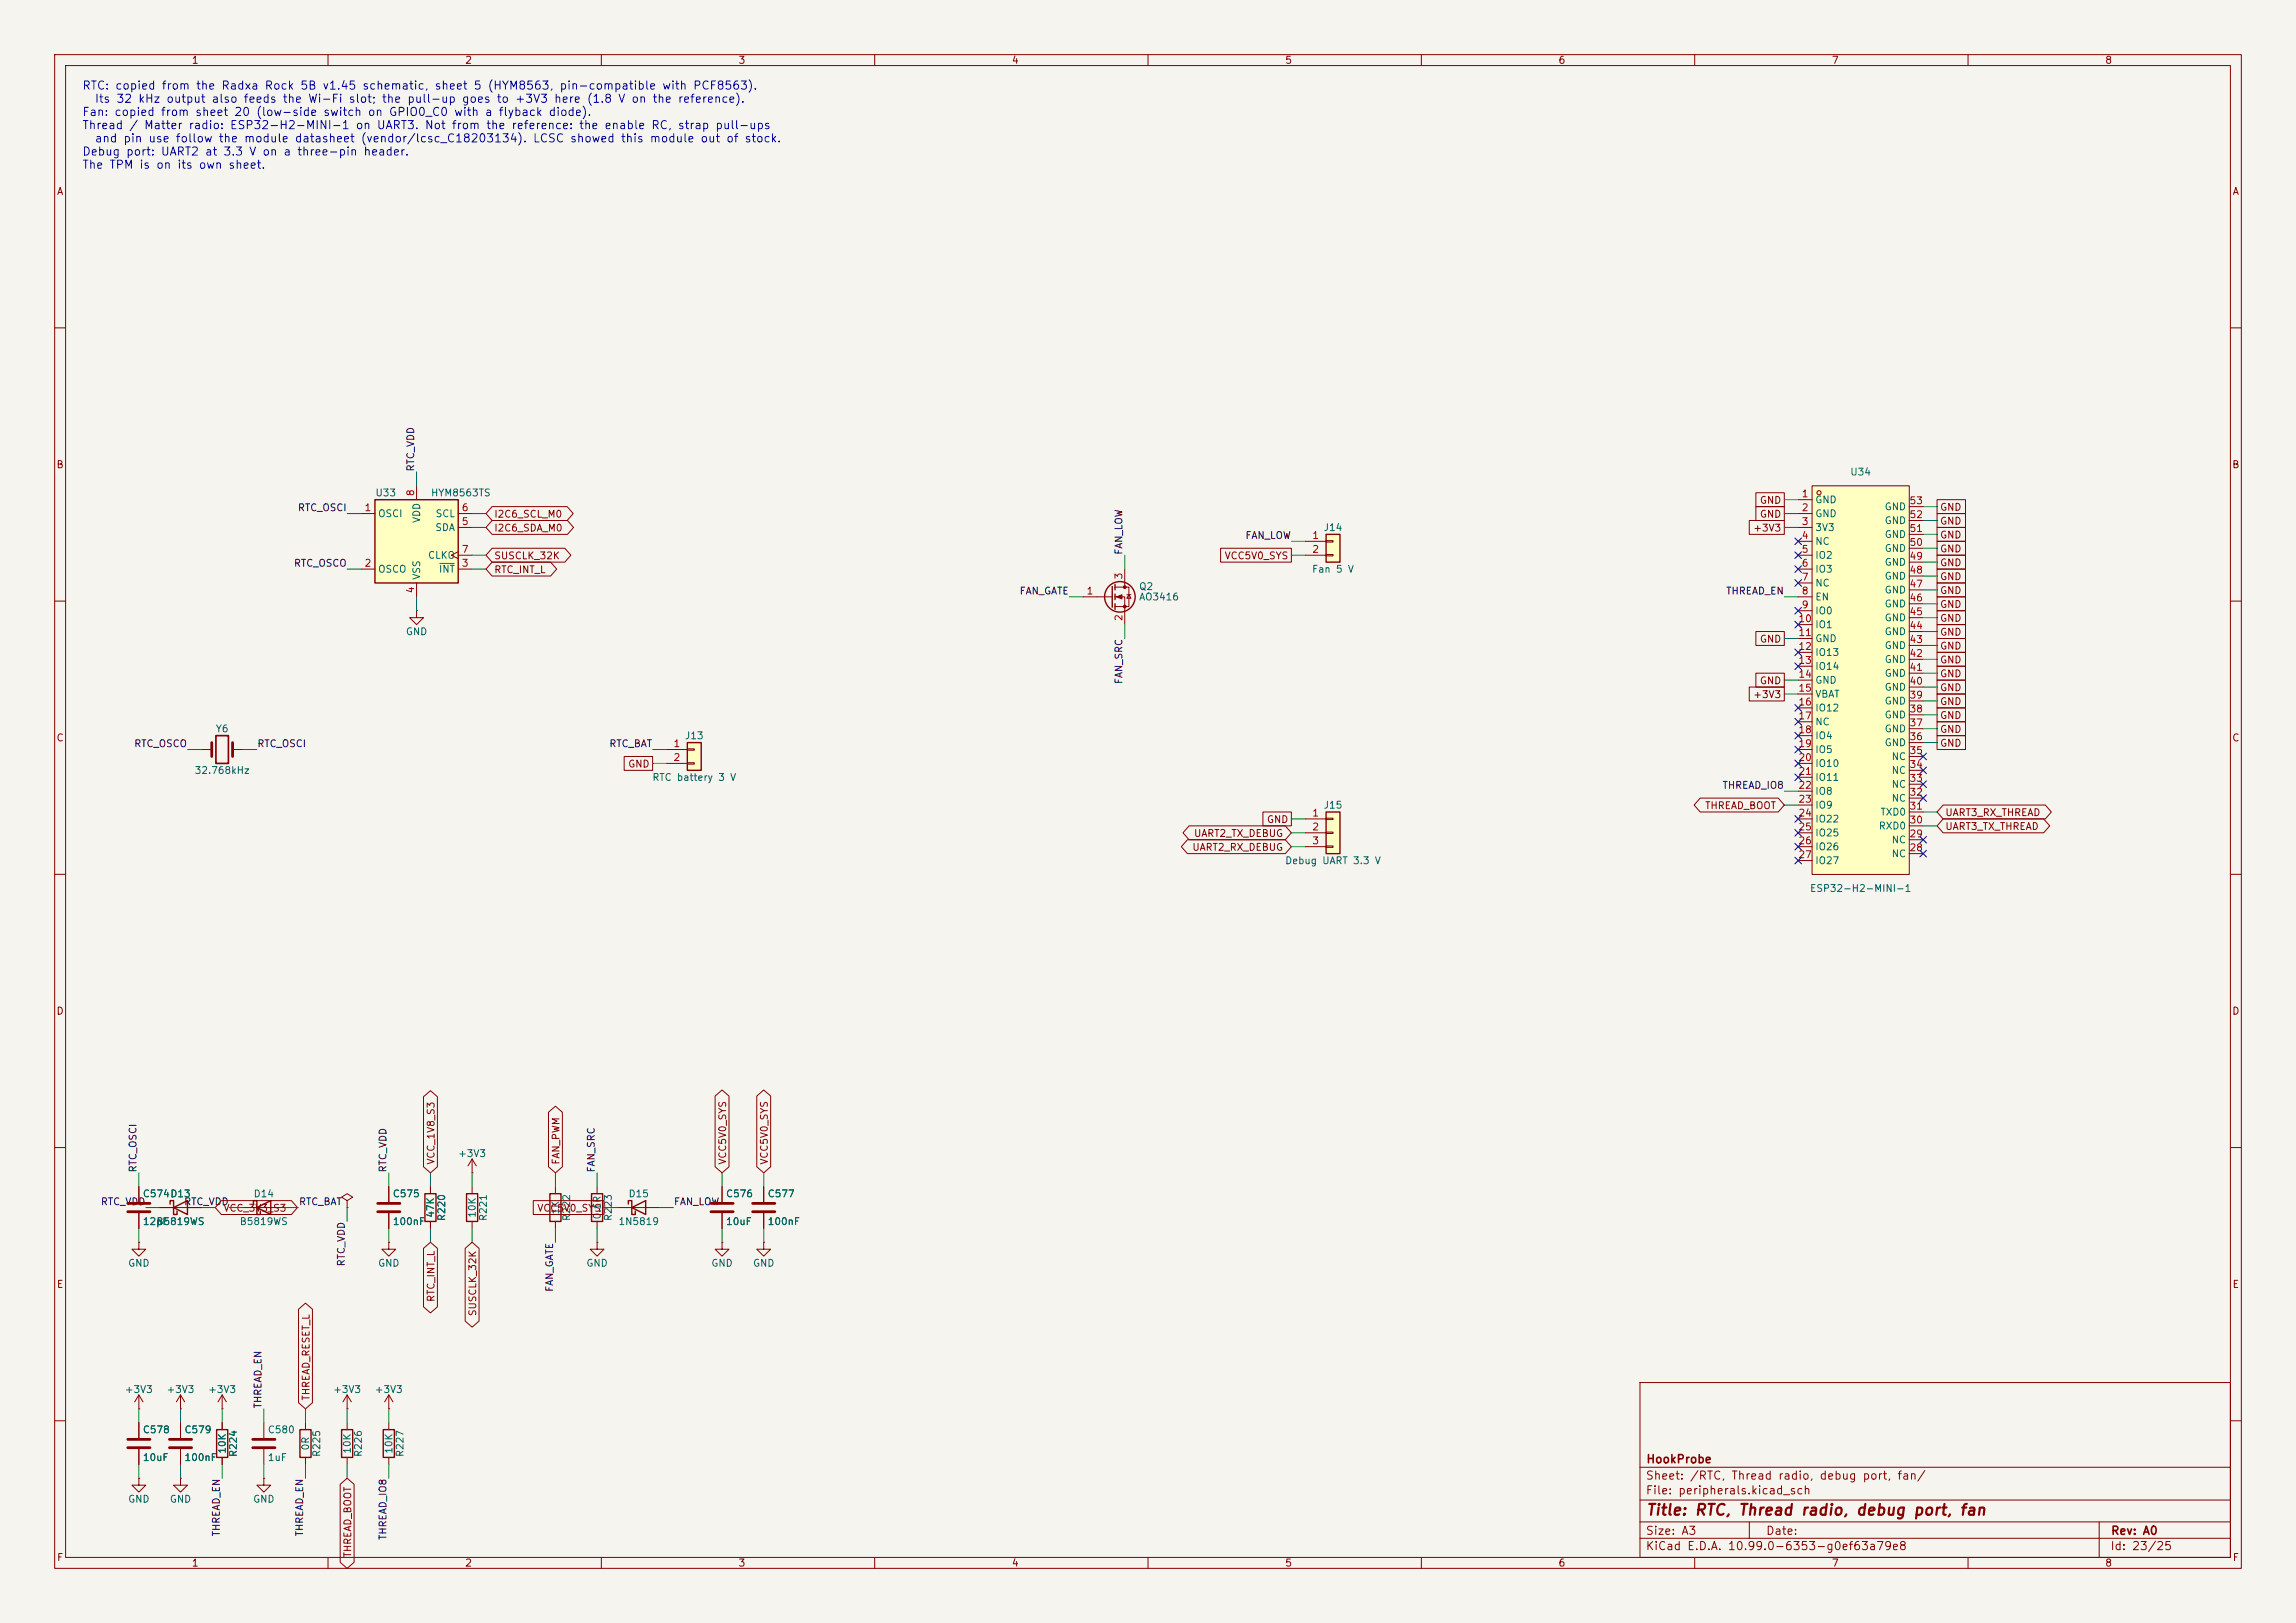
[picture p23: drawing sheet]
<svg xmlns="http://www.w3.org/2000/svg" width="420mm" height="297mm" viewBox="0 0 420 297" stroke-linecap="round" stroke-linejoin="round" font-family="sans-serif">
<defs><g id="words">
<text font-size="2" fill="#840000" x="301" y="277.8">Title: RTC, Thread radio, debug port, fan</text>
<g font-size="1.5" fill="#0000c2">
<text x="15" y="16.8">RTC: copied from the Radxa Rock 5B v1.45 schematic, sheet 5 (HYM8563, pin-compatible with PCF8563).</text>
<text x="15" y="21.6">Fan: copied from sheet 20 (low-side switch on GPIO0_C0 with a flyback diode).</text>
<text x="17.2" y="19.2">Its 32 kHz output also feeds the Wi-Fi slot; the pull-up goes to +3V3 here (1.8 V on the reference).</text>
<text x="15" y="24">Thread / Matter radio: ESP32-H2-MINI-1 on UART3. Not from the reference: the enable RC, strap pull-ups</text>
<text x="15" y="28.8">Debug port: UART2 at 3.3 V on a three-pin header.</text>
<text x="17.2" y="26.4">and pin use follow the module datasheet (vendor/lcsc_C18203134). LCSC showed this module out of stock.</text>
<text x="15" y="31.3">The TPM is on its own sheet.</text>
</g>
<g font-size="1.5" fill="#840000">
<text x="301" y="268.1">HookProbe</text>
<text x="300.9" y="273.8">File: peripherals.kicad_sch</text>
<text x="300.9" y="271.1">Sheet: /RTC, Thread radio, debug port, fan/</text>
<text x="300.9" y="281.2">Size: A3</text>
<text x="322.9" y="281.2">Date:</text>
<text x="386" y="281.2">Rev: A0</text>
<text x="300.9" y="284">KiCad E.D.A. 10.99.0-6353-g0ef63a79e8</text>
<text x="385.9" y="284">Id: 23/25</text>
</g>
<g font-size="1.3" fill="#840000">
<text x="35" y="12">1</text>
<text x="85" y="12">2</text>
<text x="135" y="12">3</text>
<text x="185" y="12">4</text>
<text x="235" y="12">5</text>
<text x="285" y="12">6</text>
<text x="335" y="12">7</text>
<text x="385" y="12">8</text>
<text x="10.3" y="36">A</text>
<text x="408.3" y="36">A</text>
<text x="10.2" y="86">B</text>
<text x="408.2" y="86">B</text>
<text x="90.3" y="95">I2C6_SCL_M0</text>
<text x="321.8" y="95">GND</text>
<text x="321.8" y="92.5">GND</text>
<text x="354.8" y="93.8">GND</text>
<text x="90.3" y="97.6">I2C6_SDA_M0</text>
<text x="320.6" y="97.6">+3V3</text>
<text x="354.8" y="96.3">GND</text>
<text x="354.8" y="98.8">GND</text>
<text x="354.8" y="101.4">GND</text>
<text x="90.3" y="105.2">RTC_INT_L</text>
<text x="90.3" y="102.7">SUSCLK_32K</text>
<text x="223.9" y="102.7">VCC5V0_SYS</text>
<text x="354.8" y="103.9">GND</text>
<text x="354.8" y="106.5">GND</text>
<text x="354.8" y="111.5">GND</text>
<text x="354.8" y="109">GND</text>
<text x="321.8" y="117.9">GND</text>
<text x="354.8" y="119.2">GND</text>
<text x="354.8" y="116.6">GND</text>
<text x="354.8" y="114.1">GND</text>
<text x="321.8" y="125.5">GND</text>
<text x="354.8" y="121.7">GND</text>
<text x="354.8" y="124.2">GND</text>
<text x="320.6" y="128.1">+3V3</text>
<text x="354.8" y="129.3">GND</text>
<text x="354.8" y="131.9">GND</text>
<text x="354.8" y="126.8">GND</text>
<text x="10.2" y="136">C</text>
<text x="354.8" y="134.4">GND</text>
<text x="354.8" y="136.9">GND</text>
<text x="408.2" y="136">C</text>
<text x="114.8" y="140.8">GND</text>
<text x="311.8" y="148.4">THREAD_BOOT</text>
<text x="355.7" y="149.6">UART3_RX_THREAD</text>
<text x="218" y="156">UART2_RX_DEBUG</text>
<text x="218.3" y="153.5">UART2_TX_DEBUG</text>
<text x="231.6" y="150.9">GND</text>
<text x="355.7" y="152.2">UART3_TX_THREAD</text>
<text x="10.2" y="186">D</text>
<text x="408.2" y="186">D</text>
<text x="79.8" y="213.2" transform="rotate(-90 79.8 213.2)">VCC_1V8_S3</text>
<text x="102.7" y="213.2" transform="rotate(-90 102.7 213.2)">FAN_PWM</text>
<text x="133.1" y="213.2" transform="rotate(-90 133.1 213.2)">VCC5V0_SYS</text>
<text x="140.8" y="213.2" transform="rotate(-90 140.8 213.2)">VCC5V0_SYS</text>
<text x="40.8" y="222">VCC_3V3_S3</text>
<text x="98.2" y="222">VCC5V0_SYS</text>
<text x="10.3" y="236">E</text>
<text x="79.8" y="238.4" transform="rotate(-90 79.8 238.4)">RTC_INT_L</text>
<text x="408.3" y="236">E</text>
<text x="87.4" y="241" transform="rotate(-90 87.4 241)">SUSCLK_32K</text>
<text x="56.9" y="256.4" transform="rotate(-90 56.9 256.4)">THREAD_RESET_L</text>
<text x="10.3" y="286">F</text>
<text x="35" y="287">1</text>
<text x="64.6" y="285.1" transform="rotate(-90 64.6 285.1)">THREAD_BOOT</text>
<text x="85" y="287">2</text>
<text x="135" y="287">3</text>
<text x="185" y="287">4</text>
<text x="235" y="287">5</text>
<text x="285" y="287">6</text>
<text x="335" y="287">7</text>
<text x="385" y="287">8</text>
<text x="408.3" y="286">F</text>
</g>
<g font-size="1.3" fill="#0f0f0f">
<text x="76.1" y="86.4" transform="rotate(-90 76.1 86.4)">RTC_VDD</text>
<text x="54.4" y="93.9">RTC_OSCI</text>
<text x="205.6" y="101.6" transform="rotate(-90 205.6 101.6)">FAN_LOW</text>
<text x="227.7" y="98.9">FAN_LOW</text>
<text x="53.7" y="104">RTC_OSCO</text>
<text x="186.4" y="109.1">FAN_GATE</text>
<text x="315.6" y="109.1">THREAD_EN</text>
<text x="205.6" y="125.3" transform="rotate(-90 205.6 125.3)">FAN_SRC</text>
<text x="24.4" y="137">RTC_OSCO</text>
<text x="47" y="137">RTC_OSCI</text>
<text x="111.4" y="137">RTC_BAT</text>
<text x="315" y="144.7">THREAD_IO8</text>
<text x="25.3" y="214.7" transform="rotate(-90 25.3 214.7)">RTC_OSCI</text>
<text x="71" y="214.7" transform="rotate(-90 71 214.7)">RTC_VDD</text>
<text x="109.1" y="214.7" transform="rotate(-90 109.1 214.7)">FAN_SRC</text>
<text x="18.3" y="220.9">RTC_VDD</text>
<text x="33.6" y="220.9">RTC_VDD</text>
<text x="54.6" y="220.9">RTC_BAT</text>
<text x="123.2" y="220.9">FAN_LOW</text>
<text x="63.4" y="231.9" transform="rotate(-90 63.4 231.9)">RTC_VDD</text>
<text x="101.5" y="236.5" transform="rotate(-90 101.5 236.5)">FAN_GATE</text>
<text x="48.1" y="257.8" transform="rotate(-90 48.1 257.8)">THREAD_EN</text>
<text x="40.5" y="281.3" transform="rotate(-90 40.5 281.3)">THREAD_EN</text>
<text x="55.8" y="281.3" transform="rotate(-90 55.8 281.3)">THREAD_EN</text>
<text x="71" y="281.9" transform="rotate(-90 71 281.9)">THREAD_IO8</text>
</g>
<g font-size="1.3" fill="#006464">
<text x="338.4" y="87.3">U34</text>
<text x="68.6" y="91.1">U33</text>
<text x="69.1" y="94.9">OSCI</text>
<text x="77.2" y="95.8" transform="rotate(-90 77.2 95.8)">VDD</text>
<text x="78.7" y="91.1">HYM8563TS</text>
<text x="79.6" y="94.9">SCL</text>
<text x="332" y="92.4">GND</text>
<text x="332" y="94.9">GND</text>
<text x="344.6" y="93.7">GND</text>
<text x="79.5" y="97.5">SDA</text>
<text x="242" y="97.5">J14</text>
<text x="332" y="97.5">3V3</text>
<text x="332" y="100">NC</text>
<text x="344.6" y="101.3">GND</text>
<text x="344.6" y="98.8">GND</text>
<text x="344.6" y="96.2">GND</text>
<text x="69.1" y="105.1">OSCO</text>
<text x="77.2" y="106.2" transform="rotate(-90 77.2 106.2)">VSS</text>
<text x="78.2" y="102.6">CLKO</text>
<text x="80.2" y="105.1">INT</text>
<text x="239.9" y="105.1">Fan 5 V</text>
<text x="332" y="102.6">IO2</text>
<text x="332" y="105.1">IO3</text>
<text x="332" y="107.6">NC</text>
<text x="344.6" y="106.4">GND</text>
<text x="344.6" y="103.8">GND</text>
<text x="208.3" y="108.3">Q2</text>
<text x="208.3" y="110.2">AO3416</text>
<text x="332" y="110.2">EN</text>
<text x="332" y="112.7">IO0</text>
<text x="344.6" y="114">GND</text>
<text x="344.6" y="111.5">GND</text>
<text x="344.6" y="108.9">GND</text>
<text x="74.1" y="116.5">GND</text>
<text x="332" y="115.3">IO1</text>
<text x="332" y="117.8">GND</text>
<text x="344.6" y="119.1">GND</text>
<text x="344.6" y="116.5">GND</text>
<text x="332" y="120.3">IO13</text>
<text x="332" y="122.9">IO14</text>
<text x="332" y="125.4">GND</text>
<text x="344.6" y="124.2">GND</text>
<text x="344.6" y="121.6">GND</text>
<text x="332" y="128">VBAT</text>
<text x="332" y="130.5">IO12</text>
<text x="344.6" y="131.8">GND</text>
<text x="344.6" y="129.2">GND</text>
<text x="344.6" y="126.7">GND</text>
<text x="39.4" y="134.3">Y6</text>
<text x="125.2" y="135.6">J13</text>
<text x="332" y="133">NC</text>
<text x="332" y="135.6">IO4</text>
<text x="344.6" y="136.9">GND</text>
<text x="344.6" y="134.3">GND</text>
<text x="35.5" y="141.9">32.768kHz</text>
<text x="119.2" y="143.2">RTC battery 3 V</text>
<text x="332" y="138.1">IO5</text>
<text x="332" y="140.7">IO10</text>
<text x="332" y="143.2">IO11</text>
<text x="345.9" y="141.9">NC</text>
<text x="345.9" y="139.4">NC</text>
<text x="242" y="148.3">J15</text>
<text x="332" y="145.7">IO8</text>
<text x="332" y="148.3">IO9</text>
<text x="343.9" y="149.6">TXD0</text>
<text x="345.9" y="147">NC</text>
<text x="345.9" y="144.5">NC</text>
<text x="332" y="150.8">IO22</text>
<text x="332" y="153.4">IO25</text>
<text x="332" y="155.9">IO26</text>
<text x="343.6" y="152.1">RXD0</text>
<text x="345.9" y="154.6">NC</text>
<text x="235" y="158.4">Debug UART 3.3 V</text>
<text x="332" y="158.4">IO27</text>
<text x="345.9" y="157.2">NC</text>
<text x="331" y="163.5">ESP32-H2-MINI-1</text>
<text x="83.7" y="212">+3V3</text>
<text x="26" y="219.4">C574D13</text>
<text x="46.3" y="219.4">D14</text>
<text x="71.7" y="219.4">C575</text>
<text x="114.9" y="219.4">D15</text>
<text x="132.7" y="219.4">C576</text>
<text x="140.3" y="219.4">C577</text>
<text x="26" y="224.5">12pF</text>
<text x="28.5" y="224.5">B5819WS</text>
<text x="43.7" y="224.5">B5819WS</text>
<text x="71.7" y="224.5">100nF</text>
<text x="79.7" y="223" transform="rotate(-90 79.7 223)">47K</text>
<text x="81.7" y="223.6" transform="rotate(-90 81.7 223.6)">R220</text>
<text x="87.3" y="223" transform="rotate(-90 87.3 223)">10K</text>
<text x="89.4" y="223.6" transform="rotate(-90 89.4 223.6)">R221</text>
<text x="102.6" y="222.3" transform="rotate(-90 102.6 222.3)">1K</text>
<text x="104.6" y="223.6" transform="rotate(-90 104.6 223.6)">R222</text>
<text x="110.2" y="223.3" transform="rotate(-90 110.2 223.3)">0.1R</text>
<text x="112.2" y="223.6" transform="rotate(-90 112.2 223.6)">R223</text>
<text x="113" y="224.5">1N5819</text>
<text x="132.7" y="224.5">10uF</text>
<text x="140.3" y="224.5">100nF</text>
<text x="23.3" y="232.1">GND</text>
<text x="69.1" y="232.1">GND</text>
<text x="107.2" y="232.1">GND</text>
<text x="130" y="232.1">GND</text>
<text x="137.6" y="232.1">GND</text>
<text x="22.7" y="255.2">+3V3</text>
<text x="30.4" y="255.2">+3V3</text>
<text x="38" y="255.2">+3V3</text>
<text x="60.8" y="255.2">+3V3</text>
<text x="68.5" y="255.2">+3V3</text>
<text x="26" y="262.6">C578</text>
<text x="33.6" y="262.6">C579</text>
<text x="48.9" y="262.6">C580</text>
<text x="26" y="267.7">10uF</text>
<text x="33.6" y="267.7">100nF</text>
<text x="41.6" y="266.1" transform="rotate(-90 41.6 266.1)">10K</text>
<text x="43.6" y="266.7" transform="rotate(-90 43.6 266.7)">R224</text>
<text x="48.9" y="267.7">1uF</text>
<text x="56.8" y="265.5" transform="rotate(-90 56.8 265.5)">0R</text>
<text x="58.9" y="266.7" transform="rotate(-90 58.9 266.7)">R225</text>
<text x="64.5" y="266.1" transform="rotate(-90 64.5 266.1)">10K</text>
<text x="66.5" y="266.7" transform="rotate(-90 66.5 266.7)">R226</text>
<text x="72.1" y="266.1" transform="rotate(-90 72.1 266.1)">10K</text>
<text x="74.1" y="266.7" transform="rotate(-90 74.1 266.7)">R227</text>
<text x="23.3" y="275.3">GND</text>
<text x="31" y="275.3">GND</text>
<text x="46.2" y="275.3">GND</text>
</g>
<g font-size="1.3" fill="#a90000">
<text x="66.6" y="93.8">1</text>
<text x="76.1" y="90.9" transform="rotate(-90 76.1 90.9)">8</text>
<text x="84.4" y="93.8">6</text>
<text x="329.5" y="91.3">1</text>
<text x="329.5" y="93.8">2</text>
<text x="349.2" y="95.1">52</text>
<text x="349.2" y="92.6">53</text>
<text x="84.4" y="96.4">5</text>
<text x="84.4" y="101.5">7</text>
<text x="239.9" y="98.9">1</text>
<text x="239.9" y="101.5">2</text>
<text x="329.5" y="96.4">3</text>
<text x="329.5" y="98.9">4</text>
<text x="329.5" y="101.5">5</text>
<text x="349.2" y="100.2">50</text>
<text x="349.2" y="97.7">51</text>
<text x="66.6" y="104">2</text>
<text x="84.4" y="104">3</text>
<text x="205.6" y="106.1" transform="rotate(-90 205.6 106.1)">3</text>
<text x="329.5" y="104">6</text>
<text x="329.5" y="106.5">7</text>
<text x="349.2" y="107.8">47</text>
<text x="349.2" y="105.3">48</text>
<text x="349.2" y="102.7">49</text>
<text x="76.1" y="108.7" transform="rotate(-90 76.1 108.7)">4</text>
<text x="198.7" y="109.1">1</text>
<text x="205.6" y="113.8" transform="rotate(-90 205.6 113.8)">2</text>
<text x="329.5" y="109.1">8</text>
<text x="329.5" y="111.6">9</text>
<text x="349.2" y="112.9">45</text>
<text x="349.2" y="110.4">46</text>
<text x="328.9" y="114.2">10</text>
<text x="328.9" y="116.7">11</text>
<text x="328.9" y="119.2">12</text>
<text x="349.2" y="118">43</text>
<text x="349.2" y="115.4">44</text>
<text x="328.9" y="121.8">13</text>
<text x="328.9" y="124.3">14</text>
<text x="349.2" y="125.6">40</text>
<text x="349.2" y="123.1">41</text>
<text x="349.2" y="120.5">42</text>
<text x="328.9" y="126.9">15</text>
<text x="328.9" y="129.4">16</text>
<text x="328.9" y="131.9">17</text>
<text x="349.2" y="130.7">38</text>
<text x="349.2" y="128.1">39</text>
<text x="123.1" y="137">1</text>
<text x="328.9" y="134.5">18</text>
<text x="328.9" y="137">19</text>
<text x="349.2" y="135.8">36</text>
<text x="349.2" y="133.2">37</text>
<text x="123.1" y="139.6">2</text>
<text x="328.9" y="139.6">20</text>
<text x="328.9" y="142.1">21</text>
<text x="349.2" y="143.4">33</text>
<text x="349.2" y="140.8">34</text>
<text x="349.2" y="138.3">35</text>
<text x="239.9" y="149.7">1</text>
<text x="328.9" y="144.6">22</text>
<text x="328.9" y="147.2">23</text>
<text x="328.9" y="149.7">24</text>
<text x="349.2" y="148.5">31</text>
<text x="349.2" y="145.9">32</text>
<text x="239.9" y="152.3">2</text>
<text x="239.9" y="154.8">3</text>
<text x="328.9" y="152.3">25</text>
<text x="328.9" y="154.8">26</text>
<text x="349.2" y="153.5">29</text>
<text x="349.2" y="151">30</text>
<text x="328.9" y="157.3">27</text>
<text x="349.2" y="156.1">28</text>
</g>
</g></defs>
<path d="M0 0h420v297h-420z" fill="#f5f4ef" stroke="#f5f4ef" stroke-width=".18"/>
<g fill="none" stroke="#840000" stroke-width=".18">
<path d="M10 10h400v277h-400zM12 12h396v273h-396zM60 10v2M110 10v2M160 10v2M210 10v2M260 10v2M310 10v2M360 10v2M10 60h2M408 60h2M10 110h2"/>
<path d="M408 110h2M10 160h2M408 160h2M10 210h2M109.2 217.2v1.2M408 210h2M109.2 223.5v1.3M300 253h108v32h-108zM10 260h2M48.3 270.5v1.3h1.2l-1.2 1.2-1.3-1.2h1.3M48.3 270.5h.1M48.3 260.3v2.8"/>
<path d="M48.3 265.2v2.8M300 278.5h108M300 274.5h108M300 268.5h108M320 278.5v3M384 278.5v6.5M408 260h2M60 285v2M110 285v2M160 285v2M210 285v2M260 285v2"/>
<path d="M300 281.5h108M310 285v2M360 285v2"/>
</g>
<path d="M46.2 263.4h4.1M46.2 264.9h4.1" fill="none" stroke="#840000" stroke-width=".51"/>
<path d="M108.2 218.4h2v5.1h-2z" fill="none" stroke="#840000" stroke-width=".25"/>
<path d="M331.5 88.9h17.7v71.1h-17.7z" fill="#ffffc2"/>
<g fill="none" stroke="#840000" stroke-width=".18">
<path d="M328.9 91.4h2.6M328.9 94h2.6M328.9 96.5h2.6M328.9 99.1h2.6M331.5 88.9h17.7v71.1h-17.7zM349.2 97.8h2.6M349.2 95.3h2.6M349.2 92.7h2.6M328.9 101.6h2.6M328.9 104.1h2.6M328.9 106.7h2.6M328.9 109.2h2.6"/>
<path d="M328.9 111.8h2.6M328.9 114.3h2.6M328.9 116.8h2.6M328.9 119.4h2.6M349.2 118.1h2.6M349.2 115.6h2.6M349.2 113h2.6M349.2 110.5h2.6M349.2 108h2.6M349.2 105.4h2.6M349.2 102.9h2.6M349.2 100.3h2.6"/>
<path d="M328.9 121.9h2.6M328.9 124.5h2.6M328.9 127h2.6M328.9 129.5h2.6M328.9 132.1h2.6M328.9 134.6h2.6M328.9 137.2h2.6M328.9 139.7h2.6M349.2 138.4h2.6M349.2 135.9h2.6M349.2 133.4h2.6M349.2 130.8h2.6"/>
<path d="M349.2 128.3h2.6M349.2 125.7h2.6M349.2 123.2h2.6M349.2 120.7h2.6M328.9 142.2h2.6M328.9 144.8h2.6M328.9 147.3h2.6M328.9 149.9h2.6M328.9 152.4h2.6M328.9 154.9h2.6M328.9 157.5h2.6M349.2 156.2h2.6"/>
<path d="M349.2 153.7h2.6M349.2 151.1h2.6M349.2 148.6h2.6M349.2 146.1h2.6M349.2 143.5h2.6M349.2 141h2.6"/>
<circle cx="332.7" cy="90.2" r=".38"/>
</g>
<path d="M242.6 148.6h2.5v7.6h-2.5z" fill="#ffffc2"/>
<path d="M242.6 148.6h2.5v7.6h-2.5z" fill="none" stroke="#840000" stroke-width=".25"/>
<path d="M238.8 149.9h3.8M238.8 152.4h3.8M238.8 154.9h3.8M242.6 149.7h1.2v.3h-1.2zM242.6 152.3h1.2v.2h-1.2zM242.6 154.8h1.2v.3h-1.2z" fill="none" stroke="#840000" stroke-width=".18"/>
<path d="M242.6 97.8h2.5v5.1h-2.5z" fill="#ffffc2"/>
<g fill="none" stroke="#840000" stroke-width=".25">
<path d="M242.6 97.8h2.5v5.1h-2.5zM203.5 107.3v3.8M204 106.9v1.1M204 108.7v1M204 110.5v1M100.6 218.4h2v5.1h-2zM31.1 220.3v-.6h.6v2.5h.7v-.6M31.7 221l2.6-1.3v2.5zM114.9 220.3v-.6h.7v2.5h.6v-.6M115.6 221l2.5-1.3v2.5zM39.6 261.6h2.1v5.1h-2.1zM54.9 261.6h2v5.1h-2z"/>
<path d="M62.5 261.6h2v5.1h-2zM70.1 261.6h2v5.1h-2z"/>
<circle cx="204.9" cy="109.2" r="2.79"/>
</g>
<g fill="none" stroke="#840000" stroke-width=".18">
<path d="M238.8 99.1h3.8M242.6 98.9h1.2v.3h-1.2zM198.1 109.2h5.4M204 107.4h2.5v3.6h-2.5M204 109.2h1.7v5.1M205.7 104.1v3.3M206.1 108.8h.8M206.5 108.8l.4 .7h-.8zM238.8 101.6h3.8M242.6 101.5h1.2v.2h-1.2zM25.4 217.2v2.8M71.1 217.2v2.8"/>
<path d="M86.4 214.6h.1M86.4 212.1l-.8 1.3M86.4 212.1l.7 1.3M86.4 212.1v2.5M101.6 217.2v1.2M132.1 217.2v2.8M139.7 217.2v2.8M25.4 222v2.8M29.2 221h7.6M71.1 227.3v1.3h1.3l-1.3 1.3-1.3-1.3h1.3M71.1 227.3h.1M71.1 222v2.8"/>
<path d="M101.6 223.5v1.3M109.2 227.3v1.3h1.3l-1.3 1.3-1.3-1.3h1.3M109.2 227.3h.1M113 221h7.6M132.1 227.3v1.3h1.2l-1.2 1.3-1.3-1.3h1.3M132.1 227.3h.1M132.1 222v2.8M139.7 227.3v1.3h1.3l-1.3 1.3-1.3-1.3h1.3M139.7 227.3h.1M139.7 222v2.8M71.1 257.8h.1M71.1 255.3v2.5"/>
<path d="M71.1 255.3l-.7 1.2M71.1 255.3l.8 1.2M25.4 270.5v1.3h1.3l-1.3 1.2-1.3-1.2h1.3M25.4 270.5h.1M25.4 260.3v2.8M25.4 265.2v2.8M33 270.5v1.3h1.3l-1.3 1.2-1.3-1.2h1.3M33 270.5h.1M33 260.3v2.8M33 265.2v2.8M40.6 260.3v1.3M40.6 266.7v1.3"/>
<path d="M55.9 260.3v1.3M55.9 266.7v1.3M63.5 260.3v1.3M63.5 266.7v1.3M71.1 260.3v1.3M71.1 266.7v1.3"/>
</g>
<g fill="#840000" stroke="#840000" stroke-width=".18">
<path d="M204.2 109.2l1-.4v.8z"/>
<circle cx="205.7" cy="107.4" r=".25"/>
<circle cx="205.7" cy="111" r=".25"/>
</g>
<path d="M23.4 220.2h4M23.4 221.7h4M69.1 220.2h4.1M69.1 221.7h4.1M130 220.2h4.1M130 221.7h4.1M137.7 220.2h4M137.7 221.7h4M23.4 263.4h4M23.4 264.9h4M31 263.4h4.1M31 264.9h4.1" fill="none" stroke="#840000" stroke-width=".51"/>
<path d="M125.7 135.9h2.6v5.1h-2.6z" fill="#ffffc2"/>
<path d="M125.7 135.9h2.6v5.1h-2.6z" fill="none" stroke="#840000" stroke-width=".25"/>
<path d="M76.2 111.8v1.2h1.3l-1.3 1.3-1.3-1.3h1.3M76.2 111.8h.1M36.8 137.2h1.9M42.5 137.2h1.9M121.9 137.2h3.8M121.9 139.7h3.8M125.7 137h1.3v.3h-1.3zM125.7 139.6h1.3v.2h-1.3z" fill="none" stroke="#840000" stroke-width=".18"/>
<path d="M38.7 135.9v2.5M42.5 135.9v2.5" fill="none" stroke="#840000" stroke-width=".51"/>
<path d="M39.5 134.6h2.3v5.1h-2.3z" fill="none" stroke="#840000" stroke-width=".3"/>
<path d="M68.6 91.4h15.2v15.3h-15.2z" fill="#ffffc2"/>
<path d="M68.6 91.4h15.2v15.3h-15.2zM77.7 218.4h2.1v5.1h-2.1zM85.3 218.4h2.1v5.1h-2.1zM46.4 220.3v-.6h.6v2.5h.6v-.6M47 221l2.5-1.3v2.5z" fill="none" stroke="#840000" stroke-width=".25"/>
<g fill="none" stroke="#840000" stroke-width=".18">
<path d="M66 94h2.6M76.2 88.9v2.5M83.8 94h2.6M83.8 96.5h2.6M90 92.7h13.7l1.2 1.3-1.2 1.3h-13.7l-1.1-1.3zM90 95.2h13.8l1.1 1.3-1.1 1.3h-13.8l-1.1-1.3zM320 95.2h6.4v2.6h-6.4zM321.2 92.7h5.2v2.6h-5.2zM321.2 90.2h5.2v2.5h-5.2zM354.3 91.4h5.2v2.6h-5.2zM354.3 94h5.2v2.5h-5.2zM354.3 96.5h5.2v2.6h-5.2z"/>
<path d="M354.3 99.1h5.2v2.5h-5.2zM66 104.1h2.6M76.2 106.7v2.5M83.8 101l-1.3 .6 1.3 .6M83.8 104.1h2.6M83.8 101.6h2.6M90 102.9h10.7l1.1 1.2-1.1 1.3h-10.7l-1.1-1.3zM90 100.3h13.3l1.1 1.3-1.1 1.3h-13.3l-1.1-1.3zM223.3 100.3h12.9v2.6h-12.9zM321.2 115.6h5.2v2.5h-5.2zM354.3 109.2h5.2v2.6h-5.2zM354.3 101.6h5.2v2.5h-5.2z"/>
<path d="M354.3 116.8h5.2v2.6h-5.2zM354.3 119.4h5.2v2.5h-5.2zM354.3 114.3h5.2v2.5h-5.2zM354.3 111.8h5.2v2.5h-5.2zM354.3 104.1h5.2v2.6h-5.2zM354.3 106.7h5.2v2.5h-5.2zM114.2 138.4h5.2v2.6h-5.2zM320 125.7h6.4v2.6h-6.4zM321.2 123.2h5.2v2.5h-5.2zM354.3 127h5.2v2.5h-5.2zM354.3 129.5h5.2v2.6h-5.2zM354.3 132.1h5.2v2.5h-5.2z"/>
<path d="M354.3 134.6h5.2v2.6h-5.2zM354.3 121.9h5.2v2.6h-5.2zM354.3 124.5h5.2v2.5h-5.2zM217.2 153.7h17.9l1.1 1.2-1.1 1.3h-17.9l-1.1-1.3zM217.5 151.1h17.6l1.1 1.3-1.1 1.3h-17.6l-1.1-1.3zM231 148.6h5.2v2.5h-5.2zM311 146h14.3l1.1 1.3-1.1 1.3h-14.3l-1.1-1.3zM355.4 147.3h18.7l1.1 1.3-1.1 1.3h-18.7l-1.1-1.3zM355.4 149.9h18.4l1.1 1.2-1.1 1.3h-18.4l-1.1-1.3zM25.4 217.2v2.8M40.5 219.7h12.8l1.1 1.3-1.1 1.3h-12.8l-1.1-1.3zM63.5 219.7l1-.6-1-.7-1 .7 1 .6v1.3"/>
<path d="M71.1 217.2v2.8M77.5 200.7l1.2-1.1 1.3 1.1v12.8l-1.3 1.1-1.2-1.1zM78.7 217.2v1.2M86.4 217.2v1.2M97.5 219.7h13v2.6h-13zM100.3 203.5l1.3-1.1 1.3 1.1v10l-1.3 1.1-1.3-1.1zM130.8 200.6l1.3-1.1 1.3 1.1v12.9l-1.3 1.1-1.3-1.1zM132.1 217.2v2.8M138.4 200.6l1.3-1.1 1.3 1.1v12.9l-1.3 1.1-1.3-1.1zM139.7 217.2v2.8M25.4 227.3v1.3h1.3l-1.3 1.3-1.3-1.3h1.3M25.4 227.3h.1"/>
<path d="M25.4 222v2.8M29.2 221h2.5M34.3 221h2.5M44.4 221h7.7M54.6 239.6l1.3-1.1 1.3 1.1v17.1l-1.3 1.1-1.3-1.1zM63.5 221h.1M71.1 222v2.8M77.5 228.4l1.2-1.1 1.3 1.1v10.7l-1.3 1.2-1.2-1.2zM78.7 223.5v1.3M85.1 228.4l1.3-1.1 1.2 1.1v13.3l-1.2 1.2-1.3-1.2zM86.4 223.5v1.3M132.1 222v2.8"/>
<path d="M139.7 222v2.8M25.4 257.8h.1M25.4 255.3l-.8 1.2M25.4 255.3l.8 1.2M25.4 255.3v2.5M33 257.8h.1M33 255.3l-.7 1.2M33 255.3l.8 1.2M33 255.3v2.5M40.6 257.8h.1M40.6 255.3l-.7 1.2M40.6 255.3l.8 1.2"/>
<path d="M40.6 255.3v2.5M63.5 257.8h.1M63.5 255.3l-.8 1.2M63.5 255.3l.8 1.2M63.5 255.3v2.5M25.4 260.3v2.8M25.4 265.2v2.8M33 260.3v2.8M33 265.2v2.8M40.6 260.3v1.3M40.6 266.7v1.3M62.2 271.6l1.3-1.1 1.3 1.1v14.3l-1.3 1.1-1.3-1.1z"/>
</g>
<path d="M80.4 103.1h2.7" fill="none" stroke="#006464" stroke-width=".18"/>
<g fill="none" stroke="#009600" stroke-width=".18">
<path d="M63.5 94h2.5M76.2 86.4v2.5M86.4 96.5h2.5M86.4 94h2.5M236.2 99.1h2.6M326.4 96.5h2.5M326.4 94h2.5M326.4 91.4h2.5M351.8 97.8h2.5M351.8 95.3h2.5M351.8 92.7h2.5M63.5 104.1h2.5"/>
<path d="M76.2 109.2v2.6M86.4 101.6h2.5M86.4 104.1h2.5M195.6 109.2h2.5M205.7 101.6v2.5M205.7 114.3v2.5M236.2 101.6h2.6M326.4 116.8h2.5M326.4 109.2h2.5M351.8 110.5h2.5M351.8 105.4h2.5M351.8 108h2.5"/>
<path d="M351.8 113h2.5M351.8 118.1h2.5M351.8 115.6h2.5M351.8 100.3h2.5M351.8 102.9h2.5M34.3 137.2h2.5M44.4 137.2h2.6M119.4 139.7h2.5M119.4 137.2h2.5M326.4 124.5h2.5M326.4 127h2.5M351.8 125.7h2.5"/>
<path d="M351.8 123.2h2.5M351.8 120.7h2.5M351.8 128.3h2.5M351.8 130.8h2.5M351.8 133.4h2.5M351.8 135.9h2.5M236.2 149.9h2.6M236.2 152.4h2.6M236.2 154.9h2.6M326.4 144.8h2.5M326.4 147.3h2.5M351.8 148.6h2.5"/>
<path d="M351.8 151.1h2.5M25.4 214.6v2.6M71.1 214.6v2.6M78.7 214.6v2.6M86.4 214.6v2.6M101.6 214.6v2.6M109.2 214.6v2.6M132.1 214.6v2.6M139.7 214.6v2.6M25.4 224.8v2.5M26.7 221h2.5M36.8 221h2.6"/>
<path d="M41.9 221h2.5M52.1 221h2.5M63.5 221v2.5M71.1 224.8v2.5M78.7 224.8v2.5M86.4 224.8v2.5M101.6 224.8v2.5M109.2 224.8v2.5M110.5 221h2.5M120.6 221h2.6M132.1 224.8v2.5M139.7 224.8v2.5"/>
<path d="M25.4 257.8v2.5M33 257.8v2.5M40.6 257.8v2.5M48.3 257.8v2.5M55.9 257.8v2.5M63.5 257.8v2.5M71.1 257.8v2.5M25.4 268v2.5M33 268v2.5M40.6 268v2.5M48.3 268v2.5M55.9 268v2.5"/>
<path d="M63.5 268v2.5M71.1 268v2.5"/>
</g>
<g fill="none" stroke="#000084" stroke-width=".18">
<path d="M328.3 98.5l1.2 1.2M329.5 98.5l-1.2 1.2M328.3 103.5l1.2 1.2M328.3 101l1.2 1.2M328.3 113.7l1.2 1.2M328.3 111.2l1.2 1.2M328.3 106.1l1.2 1.2M328.3 118.8l1.2 1.2M329.5 103.5l-1.2 1.2M329.5 101l-1.2 1.2M329.5 113.7l-1.2 1.2M329.5 111.2l-1.2 1.2"/>
<path d="M329.5 106.1l-1.2 1.2M329.5 118.8l-1.2 1.2M328.3 139.1l1.2 1.2M328.3 136.6l1.2 1.2M328.3 134l1.2 1.2M328.3 131.5l1.2 1.2M328.3 128.9l1.2 1.2M328.3 121.3l1.2 1.2M329.5 139.1l-1.2 1.2M329.5 136.6l-1.2 1.2M329.5 134l-1.2 1.2M329.5 131.5l-1.2 1.2"/>
<path d="M329.5 128.9l-1.2 1.2M329.5 121.3l-1.2 1.2M351.2 137.8l1.2 1.2M352.4 137.8l-1.2 1.2M328.3 156.9l1.2 1.2M328.3 154.3l1.2 1.2M328.3 151.8l1.2 1.2M328.3 149.3l1.2 1.2M328.3 141.6l1.2 1.2M329.5 156.9l-1.2 1.2M329.5 154.3l-1.2 1.2M329.5 151.8l-1.2 1.2"/>
<path d="M329.5 149.3l-1.2 1.2M329.5 141.6l-1.2 1.2M351.2 155.6l1.2 1.2M351.2 153.1l1.2 1.2M351.2 145.4l1.2 1.3M351.2 142.9l1.2 1.2M351.2 140.4l1.2 1.2M352.4 155.6l-1.2 1.2M352.4 153.1l-1.2 1.2M352.4 145.4l-1.2 1.3M352.4 142.9l-1.2 1.2M352.4 140.4l-1.2 1.2"/>
</g>
<use href="#words"/>
</svg>
